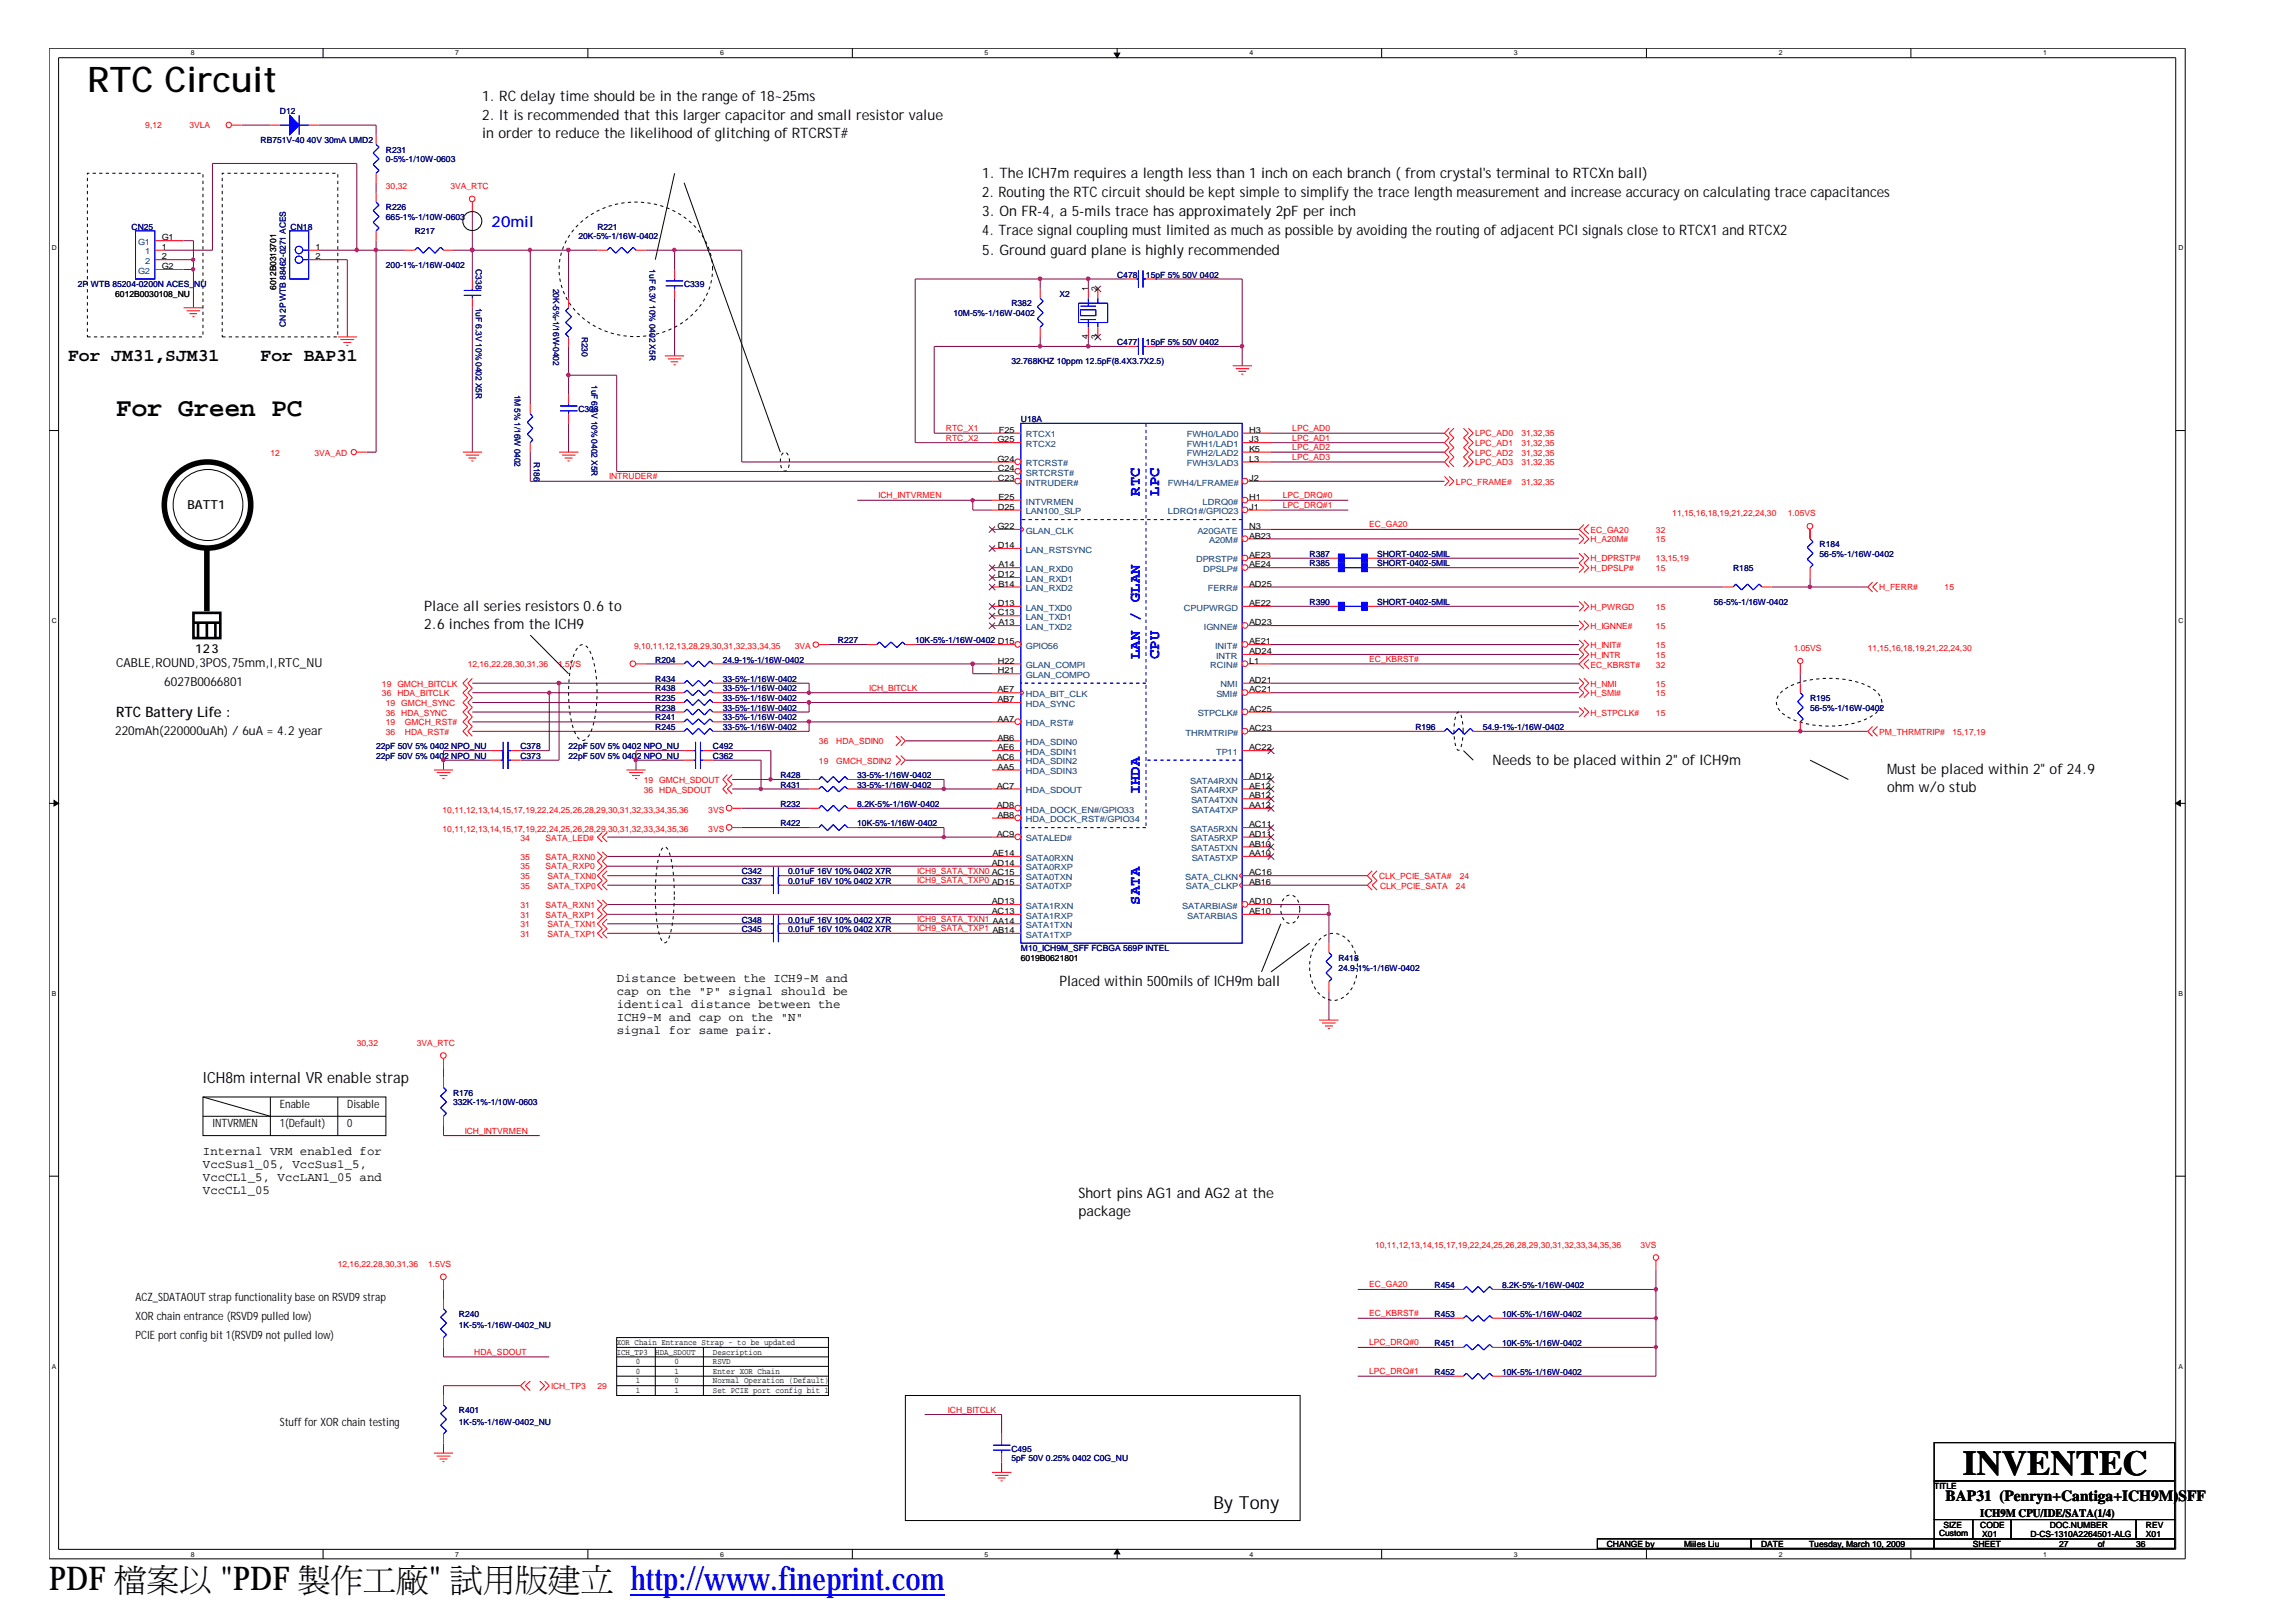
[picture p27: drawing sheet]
<svg xmlns="http://www.w3.org/2000/svg" width="297mm" height="210mm" viewBox="0 0 297 210" stroke-linecap="round" stroke-linejoin="round" font-family="sans-serif">
<defs><g id="words">
<text font-size="4.6" x="11.3" y="12">RTC Circuit</text>
<text font-size="4.5" x="253.9" y="190.7">INVENTEC</text>
<g font-size="4.2">
<text x="6.3" y="205.7">PDF 檔</text>
<text x="19" y="205.7">案</text>
<text x="23.2" y="205.7">以製&quot; 試立</text>
<text x="28.5" y="205.7">&quot;PDF</text>
<text x="42.8" y="205.7">作</text>
<text x="47" y="205.7">工用</text>
<text x="51.2" y="205.7">廠版</text>
<text x="70.9" y="205.7">建</text>
</g>
<text font-size="4.2" fill="#00f" x="81.5" y="205.7">http://www.fineprint.com</text>
<text font-size="3.3" x="15" y="53.8">For Green PC</text>
<g font-size="2.3">
<text x="8.8" y="46.7">For JM31,SJM31</text>
<text x="33.7" y="46.7">For BAP31</text>
<text x="156.9" y="195.2">By Tony</text>
</g>
<g font-size="2" fill="#00f">
<text x="63.6" y="29.3">20mil</text>
<text x="147.4" y="64.1" transform="rotate(-90 147.4 64.1)">RTC</text>
<text x="149.9" y="64.1" transform="rotate(-90 149.9 64.1)">LPC</text>
<text x="147.4" y="85.3" transform="rotate(-90 147.4 85.3)">LAN / GLAN</text>
<text x="149.9" y="85.3" transform="rotate(-90 149.9 85.3)">CPU</text>
<text x="147.4" y="102.7" transform="rotate(-90 147.4 102.7)">IHDA</text>
<text x="147.4" y="117" transform="rotate(-90 147.4 117)">SATA</text>
</g>
<g font-size="2">
<text x="26.2" y="140.1">ICH8m internal VR enable strap</text>
<text x="251.6" y="194.1">BAP31 (Penryn+Cantiga+ICH9M)SFF</text>
</g>
<g font-size="1.9">
<text x="62.4" y="15.5">2. It is recommended that this larger capacitor and small resistor value</text>
<text x="62.4" y="17.8">in order to reduce the likelihood of glitching of RTCRST#</text>
<text x="62.4" y="13">1. RC delay time should be in the range of 18~25ms</text>
<text x="127" y="23">1. The ICH7m requires a length less than 1 inch on each branch ( from crystal's terminal to RTCXn ball)</text>
<text x="127" y="28">3. On FR-4, a 5-mils trace has approximately 2pF per inch</text>
<text x="127" y="25.5">2. Routing the RTC circuit should be kept simple to simplify the trace length measurement and increase accuracy on calculating trace capacitances</text>
<text x="127" y="32.9">5. Ground guard plane is highly recommended</text>
<text x="127" y="30.5">4. Trace signal coupling must limited as much as possible by avoiding the routing of adjacent PCI signals close to RTCX1 and RTCX2</text>
<text x="54.9" y="79">Place all series resistors 0.6 to</text>
<text x="54.9" y="81.3">2.6 inches from the ICH9</text>
<text x="15" y="92.7">RTC Battery Life :</text>
<text x="193" y="98.9">Needs to be placed within 2&quot; of ICH9m</text>
<text x="244.1" y="100.1">Must be placed within 2&quot; of 24.9</text>
<text x="244.1" y="102.5">ohm w/o stub</text>
<text x="137" y="127.5">Placed within 500mils of ICH9m ball</text>
<text x="139.5" y="154.9">Short pins AG1 and AG2 at the</text>
<text x="139.5" y="157.2">package</text>
</g>
<g font-size="1.6">
<text x="24.3" y="65.8">BATT1</text>
<text x="15" y="86.2">CABLE,ROUND,3POS,75mm,I,RTC_NU</text>
<text x="21.3" y="88.7">6027B0066801</text>
<text x="25.2" y="84.5">123</text>
<text x="14.9" y="95.1">220mAh(220000uAh) / 6uA = 4.2 year</text>
<text x="79.8" y="127">Distance between the ICH9-M and</text>
<text x="79.8" y="128.7">cap on the &quot;P&quot; signal should be</text>
<text x="79.8" y="130.4">identical distance between the</text>
<text x="79.8" y="132.1">ICH9-M and cap on the &quot;N&quot;</text>
<text x="79.8" y="133.7">signal for same pair.</text>
<text x="26.2" y="149.4">Internal VRM enabled for</text>
<text x="26.2" y="151.1">VccSus1_05, VccSus1_5,</text>
<text x="26.2" y="152.8">VccCL1_5, VccLAN1_05 and</text>
<text x="26.2" y="154.4">VccCL1_05</text>
</g>
<g font-size="1.5">
<text x="36.2" y="143.3">Enable</text>
<text x="44.9" y="143.3">Disable</text>
<text x="27.5" y="145.8">INTVRMEN</text>
<text x="36.2" y="145.8">1(Default)</text>
<text x="44.9" y="145.8">0</text>
<text x="17.5" y="168.2">ACZ_SDATAOUT strap functionality base on RSVD9 strap</text>
<text x="17.5" y="170.7">XOR chain entrance (RSVD9 pulled low)</text>
<text x="17.5" y="173.2">PCIE port config bit 1(RSVD9 not pulled low)</text>
<text x="36.2" y="184.4">Stuff for XOR chain testing</text>
<text x="256.1" y="196.1">ICH9M CPU/IDE/SATA(1/4)</text>
</g>
<g font-size="1.1" fill="#f00">
<text x="18.8" y="16.6">9,12</text>
<text x="24.5" y="16.6">3VLA</text>
<text x="49.9" y="24.4">30,32</text>
<text x="58.3" y="24.4">3VA_RTC</text>
<text x="35" y="58.9">12</text>
<text x="40.7" y="58.9">3VA_AD</text>
<text x="122.3" y="55.8">RTC_X1</text>
<text x="122.3" y="57">RTC_X2</text>
<text x="167.1" y="55.8">LPC_AD0</text>
<text x="167.1" y="58.2">LPC_AD2</text>
<text x="167.1" y="57">LPC_AD1</text>
<text x="167.1" y="59.5">LPC_AD3</text>
<text x="190.8" y="56.4">LPC_AD0</text>
<text x="190.8" y="57.7">LPC_AD1</text>
<text x="190.8" y="58.9">LPC_AD2</text>
<text x="196.8" y="56.4">31,32,35</text>
<text x="196.8" y="57.7">31,32,35</text>
<text x="196.8" y="58.9">31,32,35</text>
<text x="78.8" y="62">INTRUDER#</text>
<text x="113.6" y="64.4">ICH_INTVRMEN</text>
<text x="165.9" y="64.4">LPC_DRQ#0</text>
<text x="165.9" y="65.7">LPC_DRQ#1</text>
<text x="188.3" y="62.7">LPC_FRAME#</text>
<text x="190.8" y="60.2">LPC_AD3</text>
<text x="196.8" y="60.2">31,32,35</text>
<text x="196.8" y="62.7">31,32,35</text>
<text x="177.1" y="68.2">EC_GA20</text>
<text x="205.7" y="68.9">EC_GA20</text>
<text x="205.7" y="70.1">H_A20M#</text>
<text x="214.2" y="68.9">32</text>
<text x="214.2" y="70.1">15</text>
<text x="216.3" y="66.8">11,15,16,18,19,21,22,24,30</text>
<text x="231.2" y="66.8">1.05VS</text>
<text x="205.7" y="72.6">H_DPRSTP#</text>
<text x="205.7" y="73.9">H_DPSLP#</text>
<text x="214.2" y="72.6">13,15,19</text>
<text x="214.2" y="73.9">15</text>
<text x="243" y="76.3">H_FERR#</text>
<text x="251.5" y="76.3">15</text>
<text x="82" y="84">9,10,11,12,13,28,29,30,31,32,33,34,35</text>
<text x="102.8" y="84">3VA</text>
<text x="205.7" y="78.8">H_PWRGD</text>
<text x="205.7" y="81.3">H_IGNNE#</text>
<text x="205.7" y="83.8">H_INIT#</text>
<text x="214.2" y="78.8">15</text>
<text x="214.2" y="81.3">15</text>
<text x="214.2" y="83.8">15</text>
<text x="49.4" y="88.8">19 GMCH_BITCLK</text>
<text x="60.5" y="86.2">12,16,22,28,30,31,36</text>
<text x="72.2" y="86.2">1.5VS</text>
<text x="112.4" y="89.3">ICH_BITCLK</text>
<text x="177.1" y="85.6">EC_KBRST#</text>
<text x="205.7" y="85.1">H_INTR</text>
<text x="205.7" y="86.3">EC_KBRST#</text>
<text x="205.7" y="88.8">H_NMI</text>
<text x="214.2" y="85.1">15</text>
<text x="214.2" y="86.3">32</text>
<text x="214.2" y="88.8">15</text>
<text x="232" y="84.2">1.05VS</text>
<text x="241.6" y="84.2">11,15,16,18,19,21,22,24,30</text>
<text x="49.4" y="90.1">36 HDA_BITCLK</text>
<text x="49.9" y="95">36</text>
<text x="49.9" y="92.6">36 HDA_SYNC</text>
<text x="49.9" y="93.8">19</text>
<text x="49.9" y="91.3">19 GMCH_SYNC</text>
<text x="52.4" y="95">HDA_RST#</text>
<text x="52.4" y="93.8">GMCH_RST#</text>
<text x="205.7" y="90.1">H_SMI#</text>
<text x="205.7" y="92.6">H_STPCLK#</text>
<text x="214.2" y="90.1">15</text>
<text x="214.2" y="92.6">15</text>
<text x="243" y="95">PM_THRMTRIP#</text>
<text x="252.5" y="95">15,17,19</text>
<text x="83.3" y="101.2">19 GMCH_SDOUT</text>
<text x="105.9" y="96.3">36</text>
<text x="105.9" y="98.8">19</text>
<text x="108.2" y="96.3">HDA_SDIN0</text>
<text x="108.2" y="98.8">GMCH_SDIN2</text>
<text x="57.2" y="107.6">10,11,12,13,14,15,17,19,22,24,25,26,28,29,30,31,32,33,34,35,36</text>
<text x="57.2" y="105.1">10,11,12,13,14,15,17,19,22,24,25,26,28,29,30,31,32,33,34,35,36</text>
<text x="83.3" y="102.5">36 HDA_SDOUT</text>
<text x="91.6" y="107.6">3VS</text>
<text x="91.6" y="105.1">3VS</text>
<text x="67.3" y="108.7">34</text>
<text x="67.3" y="113.7">35</text>
<text x="67.3" y="112.5">35</text>
<text x="67.3" y="111.2">35</text>
<text x="70.6" y="108.7">SATA_LED#</text>
<text x="70.6" y="112.5">SATA_RXP0</text>
<text x="70.6" y="111.2">SATA_RXN0</text>
<text x="70.8" y="113.7">SATA_TXN0</text>
<text x="118.6" y="113">ICH9_SATA_TXN0 AC15</text>
<text x="178.4" y="113.7">CLK_PCIE_SATA#</text>
<text x="188.8" y="113.7">24</text>
<text x="67.3" y="114.9">35</text>
<text x="67.3" y="119.9">31</text>
<text x="67.3" y="118.7">31</text>
<text x="67.3" y="117.4">31</text>
<text x="70.6" y="118.7">SATA_RXP1</text>
<text x="70.6" y="117.4">SATA_RXN1</text>
<text x="70.8" y="114.9">SATA_TXP0</text>
<text x="70.8" y="119.9">SATA_TXN1</text>
<text x="118.6" y="114.2">ICH9_SATA_TXP0 AD15</text>
<text x="118.6" y="119.2">ICH9_SATA_TXN1 AA14</text>
<text x="178.5" y="114.9">CLK_PCIE_SATA</text>
<text x="188.3" y="114.9">24</text>
<text x="67.3" y="121.2">31</text>
<text x="70.8" y="121.2">SATA_TXP1</text>
<text x="118.6" y="120.5">ICH9_SATA_TXP1 AB14</text>
<text x="46.1" y="135.2">30,32</text>
<text x="53.9" y="135.2">3VA_RTC</text>
<text x="60.1" y="146.6">ICH_INTVRMEN</text>
<text x="177.8" y="161.3">10,11,12,13,14,15,17,19,22,24,25,26,28,29,30,31,32,33,34,35,36</text>
<text x="212.2" y="161.3">3VS</text>
<text x="43.7" y="163.8">12,16,22,28,30,31,36</text>
<text x="55.4" y="163.8">1.5VS</text>
<text x="177.1" y="166.5">EC_GA20</text>
<text x="177.1" y="170.2">EC_KBRST#</text>
<text x="61.3" y="175.2">HDA_SDOUT</text>
<text x="71.3" y="179.7">ICH_TP3</text>
<text x="77.3" y="179.7">29</text>
<text x="177.1" y="174">LPC_DRQ#0</text>
<text x="177.1" y="177.7">LPC_DRQ#1</text>
<text x="122.6" y="182.7">ICH_BITCLK</text>
</g>
<g font-size="1.1" fill="#000080">
<text x="36.2" y="14.7">D12</text>
<text x="33.7" y="18.5">RB751V-40 40V 30mA UMD2</text>
<text x="49.9" y="19.7">R231</text>
<text x="49.9" y="21">0-5%-1/10W-0603</text>
<text x="17" y="29.7">CN25</text>
<text x="37.6" y="29.7">CN18</text>
<text x="49.9" y="27.2">R226</text>
<text x="49.9" y="28.4">665-1%-1/10W-0603</text>
<text x="77.3" y="29.7">R221</text>
<text x="49.9" y="34.6">200-1%-1/16W-0402</text>
<text x="53.6" y="30.3">R217</text>
<text x="61.6" y="34.9" transform="rotate(90 61.6 34.9)">C338</text>
<text x="74.8" y="30.9">20K-5%-1/16W-0402</text>
<text x="84" y="34.9" transform="rotate(90 84 34.9)">1uF 6.3V 10% 0402 X5R</text>
<text x="144.5" y="35.9">C478</text>
<text x="148.2" y="35.9">15pF 5% 50V 0402</text>
<text x="10.1" y="37.1">2P</text>
<text x="11.7" y="37.1">WTB 85204-0200N ACES_NU</text>
<text x="61.6" y="39.8" transform="rotate(90 61.6 39.8)">1uF 6.3V 10% 0402 X5R</text>
<text x="71.5" y="37.4" transform="rotate(90 71.5 37.4)">20K-5%-1/16W-0402</text>
<text x="88.5" y="37.1">C339</text>
<text x="123.3" y="40.9">10M-5%-1/16W-0402</text>
<text x="130.8" y="39.6">R382</text>
<text x="137" y="38.4">X2</text>
<text x="37" y="42.3" transform="rotate(-90 37 42.3)">CN 2P WTB 88462-0271 ACES</text>
<text x="75.3" y="43.6" transform="rotate(90 75.3 43.6)">R230</text>
<text x="130.8" y="47.1">32.768KHZ 10ppm 12.5pF(8.4X3.7X2.5)</text>
<text x="144.5" y="44.6">C477</text>
<text x="148.2" y="44.6">15pF 5% 50V 0402</text>
<text x="66.5" y="51" transform="rotate(90 66.5 51)">1M 5% 1/16W 0402</text>
<text x="74.8" y="53.3">C308</text>
<text x="76.5" y="49.8" transform="rotate(90 76.5 49.8)">1uF 6.3V 10% 0402 X5R</text>
<text x="69" y="59.7" transform="rotate(90 69 59.7)">R186</text>
<text x="132" y="54.6">U18A</text>
<text x="169.4" y="72">R387</text>
<text x="178.1" y="72">SHORT-0402-5MIL</text>
<text x="235.3" y="70.8">R184</text>
<text x="235.3" y="72">56-5%-1/16W-0402</text>
<text x="169.4" y="73.3">R385</text>
<text x="178.1" y="73.3">SHORT-0402-5MIL</text>
<text x="224.2" y="73.9">R185</text>
<text x="108.4" y="83.2">R227</text>
<text x="118.4" y="83.2">10K-5%-1/16W-0402 D15</text>
<text x="169.4" y="78.2">R390</text>
<text x="178.1" y="78.2">SHORT-0402-5MIL</text>
<text x="221.7" y="78.2">56-5%-1/16W-0402</text>
<text x="84.8" y="89.4">R438</text>
<text x="84.8" y="88.2">R434</text>
<text x="84.8" y="85.7">R204</text>
<text x="93.5" y="89.4">33-5%-1/16W-0402</text>
<text x="93.5" y="88.2">33-5%-1/16W-0402</text>
<text x="93.5" y="85.7">24.9-1%-1/16W-0402</text>
<text x="84.8" y="91.9">R238</text>
<text x="84.8" y="94.4">R245</text>
<text x="84.8" y="93.1">R241</text>
<text x="84.8" y="90.6">R235</text>
<text x="93.5" y="91.9">33-5%-1/16W-0402</text>
<text x="93.5" y="94.4">33-5%-1/16W-0402</text>
<text x="93.5" y="93.1">33-5%-1/16W-0402</text>
<text x="93.5" y="90.6">33-5%-1/16W-0402</text>
<text x="183" y="94.4">R196</text>
<text x="191.8" y="94.4">54.9-1%-1/16W-0402</text>
<text x="234.1" y="90.6">R195</text>
<text x="234.1" y="91.9">56-5%-1/16W-0402</text>
<text x="48.6" y="96.9">22pF 50V 5% 0402 NPO_NU</text>
<text x="48.6" y="98.1">22pF 50V 5% 0402 NPO_NU</text>
<text x="67.3" y="96.9">C378</text>
<text x="67.3" y="98.1">C373</text>
<text x="73.5" y="98.1">22pF 50V 5% 0402 NPO_NU</text>
<text x="73.5" y="96.9">22pF 50V 5% 0402 NPO_NU</text>
<text x="92.2" y="98.1">C362</text>
<text x="92.2" y="96.9">C492</text>
<text x="100.9" y="101.9">R431</text>
<text x="100.9" y="100.6">R428</text>
<text x="110.9" y="101.9">33-5%-1/16W-0402</text>
<text x="110.9" y="100.6">33-5%-1/16W-0402</text>
<text x="100.9" y="104.4">R232</text>
<text x="100.9" y="106.9">R422</text>
<text x="110.9" y="104.4">8.2K-5%-1/16W-0402</text>
<text x="110.9" y="106.9">10K-5%-1/16W-0402</text>
<text x="95.9" y="113.1">C342</text>
<text x="101.9" y="113.1">0.01uF 16V 10% 0402 X7R</text>
<text x="95.9" y="119.3">C348</text>
<text x="95.9" y="114.3">C337</text>
<text x="101.9" y="119.3">0.01uF 16V 10% 0402 X7R</text>
<text x="101.9" y="114.3">0.01uF 16V 10% 0402 X7R</text>
<text x="95.9" y="120.5">C345</text>
<text x="101.9" y="120.5">0.01uF 16V 10% 0402 X7R</text>
<text x="132" y="123">M10_ICH9M_SFF FCBGA 569P INTEL</text>
<text x="173.1" y="124.3">R418</text>
<text x="173.1" y="125.5">24.9-1%-1/16W-0402</text>
<text x="58.6" y="141.7">R176</text>
<text x="58.6" y="142.9">332K-1%-1/10W-0603</text>
<text x="185.5" y="166.6">R454</text>
<text x="194.3" y="166.6">8.2K-5%-1/16W-0402</text>
<text x="59.4" y="170.3">R240</text>
<text x="59.4" y="171.8">1K-5%-1/16W-0402_NU</text>
<text x="185.5" y="170.3">R453</text>
<text x="194.3" y="170.3">10K-5%-1/16W-0402</text>
<text x="185.5" y="174">R451</text>
<text x="185.5" y="177.8">R452</text>
<text x="194.3" y="174">10K-5%-1/16W-0402</text>
<text x="194.3" y="177.8">10K-5%-1/16W-0402</text>
<text x="59.4" y="182.8">R401</text>
<text x="59.4" y="184.2">1K-5%-1/16W-0402_NU</text>
<text x="130.8" y="187.8">C495</text>
<text x="130.8" y="189">5pF 50V 0.25% 0402 C0G_NU</text>
</g>
<g font-size="1.1" fill="#004080">
<text x="17.9" y="31.7">G1</text>
<text x="17.9" y="35.4">G2</text>
<text x="18.8" y="32.9">1</text>
<text x="18.8" y="34.1">2</text>
<text x="132.7" y="56.6">RTCX1</text>
<text x="132.7" y="57.8">RTCX2</text>
<text x="153.5" y="56.6">FWH0/LAD0</text>
<text x="153.5" y="57.8">FWH1/LAD1</text>
<text x="153.5" y="59">FWH2/LAD2</text>
<text x="132.7" y="65.2">INTVRMEN</text>
<text x="132.7" y="62.8">INTRUDER#</text>
<text x="132.7" y="60.3">RTCRST#</text>
<text x="132.7" y="61.5">SRTCRST#</text>
<text x="151" y="62.8">FWH4/LFRAME#</text>
<text x="153.5" y="60.3">FWH3/LAD3</text>
<text x="155.5" y="65.2">LDRQ0#</text>
<text x="132.7" y="69">GLAN_CLK</text>
<text x="132.7" y="71.5">LAN_RSTSYNC</text>
<text x="132.7" y="66.5">LAN100_SLP</text>
<text x="151" y="66.5">LDRQ1#/GPIO23</text>
<text x="154.9" y="69">A20GATE</text>
<text x="156.4" y="70.2">A20M#</text>
<text x="132.7" y="74">LAN_RXD0</text>
<text x="132.7" y="75.2">LAN_RXD1</text>
<text x="132.7" y="76.5">LAN_RXD2</text>
<text x="154.7" y="72.7">DPRSTP#</text>
<text x="155.6" y="74">DPSLP#</text>
<text x="156.2" y="76.5">FERR#</text>
<text x="132.7" y="79">LAN_TXD0</text>
<text x="132.7" y="80.2">LAN_TXD1</text>
<text x="132.7" y="81.5">LAN_TXD2</text>
<text x="132.7" y="83.9">GPIO56</text>
<text x="153.1" y="79">CPUPWRGD</text>
<text x="155.7" y="81.5">IGNNE#</text>
<text x="157.1" y="83.9">INIT#</text>
<text x="132.7" y="87.7">GLAN_COMPO</text>
<text x="132.7" y="86.4">GLAN_COMPI</text>
<text x="156.5" y="86.4">RCIN#</text>
<text x="157.3" y="85.2">INTR</text>
<text x="157.9" y="88.9">NMI</text>
<text x="132.7" y="90.1">HDA_BIT_CLK</text>
<text x="132.7" y="91.4">HDA_SYNC</text>
<text x="132.7" y="93.9">HDA_RST#</text>
<text x="153.3" y="95.1">THRMTRIP#</text>
<text x="154.9" y="92.6">STPCLK#</text>
<text x="157.3" y="90.1">SMI#</text>
<text x="132.7" y="96.4">HDA_SDIN0</text>
<text x="132.7" y="97.6">HDA_SDIN1</text>
<text x="132.7" y="98.9">HDA_SDIN2</text>
<text x="132.7" y="100.1">HDA_SDIN3</text>
<text x="153.9" y="101.4">SATA4RXN</text>
<text x="157.3" y="97.6">TP11</text>
<text x="132.7" y="102.6">HDA_SDOUT</text>
<text x="132.7" y="105.1">HDA_DOCK_EN#/GPIO33</text>
<text x="132.7" y="106.4">HDA_DOCK_RST#/GPIO34</text>
<text x="153.9" y="107.6">SATA5RXN</text>
<text x="154" y="102.6">SATA4RXP</text>
<text x="154.1" y="103.9">SATA4TXN</text>
<text x="154.1" y="105.1">SATA4TXP</text>
<text x="132.7" y="108.8">SATALED#</text>
<text x="132.7" y="111.3">SATA0RXN</text>
<text x="132.7" y="112.6">SATA0RXP</text>
<text x="132.7" y="113.8">SATA0TXN</text>
<text x="153.3" y="113.8">SATA_CLKN</text>
<text x="154" y="108.8">SATA5RXP</text>
<text x="154.1" y="110.1">SATA5TXN</text>
<text x="154.1" y="111.3">SATA5TXP</text>
<text x="132.7" y="115">SATA0TXP</text>
<text x="132.7" y="117.5">SATA1RXN</text>
<text x="132.7" y="118.8">SATA1RXP</text>
<text x="152.9" y="117.5">SATARBIAS#</text>
<text x="153.4" y="115">SATA_CLKP</text>
<text x="153.5" y="118.8">SATARBIAS</text>
<text x="132.7" y="120">SATA1TXN</text>
<text x="132.7" y="121.3">SATA1TXP</text>
</g>
<g font-size="1.1">
<text x="20.9" y="32.3">1</text>
<text x="20.9" y="33.5">2</text>
<text x="20.9" y="31.1">G1</text>
<text x="20.9" y="34.8">G2</text>
<text x="40.8" y="32.3">1</text>
<text x="40.8" y="33.5">2</text>
<text x="14.9" y="38.4">6012B0030108_NU</text>
<text x="35.7" y="37.5" transform="rotate(-90 35.7 37.5)">6012B0313701</text>
<text x="140.7" y="37.7" transform="rotate(-90 140.7 37.7)">1</text>
<text x="141.9" y="37.7" transform="rotate(-90 141.9 37.7)">2</text>
<text x="140.7" y="43.8" transform="rotate(-90 140.7 43.8)">4</text>
<text x="141.9" y="43.8" transform="rotate(-90 141.9 43.8)">3</text>
<text x="129" y="57.2">G25</text>
<text x="129" y="59.7">G24</text>
<text x="129.2" y="56">F25</text>
<text x="161.5" y="56">H3</text>
<text x="161.5" y="57.2">J3</text>
<text x="161.5" y="58.4">K5</text>
<text x="161.5" y="59.7">L3</text>
<text x="129" y="62.2">C23</text>
<text x="129" y="65.9">D25</text>
<text x="129" y="60.9">C24</text>
<text x="129.1" y="64.7">E25</text>
<text x="161.5" y="64.7">H1</text>
<text x="161.5" y="65.9">J1</text>
<text x="161.5" y="62.2">J2</text>
<text x="129" y="68.4">G22</text>
<text x="129" y="70.9">D14</text>
<text x="161.5" y="68.4">N3</text>
<text x="161.5" y="69.7">AB23</text>
<text x="129" y="74.6">D12</text>
<text x="129.1" y="73.4">A14</text>
<text x="129.1" y="75.9">B14</text>
<text x="161.5" y="72.2">AE23</text>
<text x="161.5" y="73.4">AE24</text>
<text x="161.5" y="75.9">AD25</text>
<text x="129" y="78.4">D13</text>
<text x="129" y="79.6">C13</text>
<text x="129.1" y="80.9">A13</text>
<text x="161.5" y="78.4">AE22</text>
<text x="161.5" y="80.9">AD23</text>
<text x="161.5" y="83.3">AE21</text>
<text x="129" y="89.5">AE7</text>
<text x="129" y="87.1">H21</text>
<text x="129" y="85.8">H22</text>
<text x="161.5" y="84.6">AD24</text>
<text x="161.5" y="85.8">L1</text>
<text x="161.5" y="89.5">AC21</text>
<text x="161.5" y="88.3">AD21</text>
<text x="129" y="90.8">AB7</text>
<text x="129" y="93.3">AA7</text>
<text x="129" y="95.8">AB6</text>
<text x="161.5" y="92">AC25</text>
<text x="161.5" y="94.5">AC23</text>
<text x="128.9" y="98.3">AC6</text>
<text x="128.9" y="102">AC7</text>
<text x="129" y="97">AE6</text>
<text x="129" y="99.5">AA5</text>
<text x="161.5" y="100.8">AD12</text>
<text x="161.5" y="102">AE12</text>
<text x="161.5" y="97">AC22</text>
<text x="128.9" y="104.5">AD8</text>
<text x="129" y="105.8">AB8</text>
<text x="161.5" y="103.3">AB12</text>
<text x="161.5" y="104.5">AA12</text>
<text x="161.5" y="107">AC11</text>
<text x="128.3" y="112">AD14</text>
<text x="128.4" y="110.7">AE14</text>
<text x="128.9" y="108.2">AC9</text>
<text x="161.5" y="113.2">AC16</text>
<text x="161.5" y="108.2">AD11</text>
<text x="161.5" y="109.5">AB10</text>
<text x="161.5" y="110.7">AA10</text>
<text x="128.3" y="116.9">AD13</text>
<text x="128.3" y="118.2">AC13</text>
<text x="161.5" y="114.4">AB16</text>
<text x="161.5" y="116.9">AD10</text>
<text x="161.5" y="118.2">AE10</text>
<text x="132" y="124.3">6019B0621801</text>
<text x="79.8" y="173.9">XOR Chain Entrance Strap - to be updated</text>
<text x="79.8" y="175.2">ICH_TP3</text>
<text x="82.3" y="176.4">0</text>
<text x="82.3" y="177.6">0</text>
<text x="82.3" y="178.9">1</text>
<text x="84.8" y="175.2">HDA_SDOUT</text>
<text x="87.2" y="176.4">0</text>
<text x="87.2" y="178.9">0</text>
<text x="87.2" y="177.6">1</text>
<text x="92.2" y="175.2">Description</text>
<text x="92.2" y="176.4">RSVD</text>
<text x="92.2" y="177.6">Enter XOR Chain</text>
<text x="92.2" y="178.9">Normal Operation (Default)</text>
<text x="82.3" y="180.1">1</text>
<text x="87.2" y="180.1">1</text>
<text x="92.2" y="180.1">Set PCIE port config bit 1</text>
<text x="250.1" y="192.6">TITLE</text>
<text x="251.4" y="197.6">SIZE</text>
<text x="256.1" y="197.6">CODE</text>
<text x="265.1" y="197.6">DOC.NUMBER</text>
<text x="277.5" y="197.6">REV</text>
<text x="207.8" y="200.1">CHANGE by</text>
<text x="217.8" y="200.1">Miiles Liu</text>
<text x="227.8" y="200.1">DATE</text>
<text x="234" y="200.1">Tuesday, March 10, 2009</text>
<text x="250.8" y="198.7">Custom</text>
<text x="255.1" y="200.1">SHEET</text>
<text x="256.4" y="198.8">X01</text>
<text x="262.6" y="198.8">D-CS-1310A2264501-ALG</text>
<text x="266.3" y="200.1">27</text>
<text x="271.3" y="200.1">of</text>
<text x="276.3" y="200.1">36</text>
<text x="277.5" y="198.8">X01</text>
</g>
<g font-size=".9">
<text x="24.7" y="7.2">8</text>
<text x="58.9" y="7.2">7</text>
<text x="93.1" y="7.2">6</text>
<text x="127.3" y="7.2">5</text>
<text x="161.6" y="7.2">4</text>
<text x="195.8" y="7.2">3</text>
<text x="230" y="7.2">2</text>
<text x="264.2" y="7.2">1</text>
<text x="6.7" y="32.4">D</text>
<text x="281.7" y="32.4">D</text>
<text x="6.7" y="80.6">C</text>
<text x="281.7" y="80.6">C</text>
<text x="6.7" y="128.8">B</text>
<text x="281.7" y="128.8">B</text>
<text x="6.7" y="177">A</text>
<text x="281.7" y="177">A</text>
<text x="24.7" y="201.3">8</text>
<text x="58.9" y="201.3">7</text>
<text x="93.1" y="201.3">6</text>
<text x="127.3" y="201.3">5</text>
<text x="161.6" y="201.3">4</text>
<text x="195.8" y="201.3">3</text>
<text x="230" y="201.3">2</text>
<text x="264.2" y="201.3">1</text>
</g>
</g></defs>
<g fill="none" stroke="#000" stroke-width=".13">
<path d="M6.3 6.2h276.3v195.4h-276.3zM7.6 7.5h273.8v192.9h-273.8zM41.8 6.2v1.3M76 6.2v1.3M110.2 6.2v1.3M144.5 6.2v1.3M178.7 6.2v1.3M212.9 6.2v1.3M247.1 6.2v1.3M87.2 22.4l-2.4 11.2M88.5 23.6l12.4 34.9M6.3 55.7h1.3"/>
<path d="M281.4 55.7h1.2M24 61.8a4.5 4.5 0 0 1 6.2 .4 4.5 4.5 0 0 1 0 6.2 4.5 4.5 0 0 1-6.2 .4 4.7 4.7 0 0 1 0-7zM68.6 82.1l4.9 5M189.3 97.1l1.2 1.2M234.1 98.3l5 2.5M6.3 103.9h1.3M165.7 119.5l-2.5 6.2M281.4 103.9h1.2M169.4 122l-5 3.7M6.3 152.1h1.3M26.2 141.9h23.7v5h-23.7zM26.2 144.4h23.7"/>
<path d="M26.2 141.9l8.8 2.5M35 141.9v5M43.7 141.9v5M281.4 152.1h1.2M79.8 173h27.3v7.5h-27.3zM79.8 174.3h27.3M79.8 176.7h27.3M79.8 175.5h27.3M79.8 178h27.3M79.8 179.2h27.3M84.8 174.3v6.2M91 174.3v6.2"/>
<path d="M117.1 180.5h51v16.2h-51zM206.6 199h19.9v1.3h-19.9zM226.5 199h23.6v1.3h-23.6zM250.1 186.6h31.2v4.9h-31.2zM250.1 196.5h5v2.5h-5zM250.1 199h31.2v1.3h-31.2zM250.1 191.5h31.2v5h-31.2zM255.1 196.5h5v2.5h-5zM260.1 196.5h16.2v2.5h-16.2zM276.3 196.5h5v2.5h-5zM41.8 200.4v1.2M76 200.4v1.2"/>
<path d="M110.2 200.4v1.2M144.5 200.4v1.2M178.7 200.4v1.2M212.9 200.4v1.2M247.1 200.4v1.2"/>
<circle cx="61.1" cy="28.6" r="1.23"/>
</g>
<g fill="#000" stroke="#000" stroke-width=".13">
<path d="M144.1 6.9h.7l-.3 .6z" fill-rule="evenodd"/>
<path d="M7 103.5l.6 .4-.6 .3z" fill-rule="evenodd"/>
<path d="M281.4 103.9l.6-.4v.7z" fill-rule="evenodd"/>
<path d="M144.5 200.4l.3 .6h-.7z" fill-rule="evenodd"/>
</g>
<g fill="none" stroke="#800040" stroke-width=".13">
<path d="M31.2 16.2h3.8M41.2 16.2h7.4v1.2M21.3 32.4h6.2v-11.3h18.6v11.3M21.3 33.6h3.7M23.7 31.1h1.3v8.7M23.7 34.9h1.3M41.2 32.4h11.2M41.2 33.6h3.7v10M48.6 31.1v27.4h-1.2M48.6 23.6v1.3M58.6 32.4h18.7M61.1 27.4v8.7"/>
<path d="M61.1 39.8v18.7M68.6 32.4v19.9M73.5 32.4v6.2M83.5 32.4h12.4v27.3h32.4M87.2 32.4v2.5M87.2 38.6v7.4M134.5 36.1v1.3M140.8 36.1v1.3M145.7 36.1h-27.3v21.1h9.9M149.5 36.1h11.2v11.2M68.6 58.5v3.7h59.7M73.5 44.8v6.2"/>
<path d="M73.5 54.8v3.7M73.5 48.5h6.3v12.5h48.5M134.5 43.6v1.2M140.8 43.6v1.2M145.7 44.8h-24.9v11.2h7.5M149.5 44.8h11.2M164.4 56h22.4M164.4 58.5h22.4M164.4 57.2h22.4M164.4 59.7h22.4M110.9 64.7h17.4M125.8 64.7v1.3h2.5"/>
<path d="M164.4 68.5h39.8M164.4 75.9h58.5M164.4 69.7h39.8M164.4 62.2h22.4M164.4 64.7h10M164.4 72.2h7.5M164.4 73.4h7.5M164.4 78.4h7.5M164.4 66h10M178.1 72.2h26.1M178.1 73.4h26.1M178.1 78.4h26.1"/>
<path d="M229.1 75.9h12.5M234.1 68.5v1.2M234.1 74.7v1.2M57.4 98.3h6.2M61.1 92.1h26.1M61.1 89.6h26.1M61.1 88.4h26.1M61.1 94.6h26.1M61.1 93.4h26.1M61.1 90.9h26.1M63.6 97.1h-6.2v2.5M71 89.6v7.5h-3.7"/>
<path d="M72.3 88.4v9.9h-5M82.3 98.3h6.2M83.5 85.9h3.7M88.5 97.1h-6.2v2.5M92.2 98.3h6.2v3.7M92.2 97.1h7.5v3.7M93.5 85.9h34.8M93.5 89.6h34.8M93.5 88.4h11.1v1.2M93.5 93.4h34.8M93.5 90.9h34.8M104.6 90.9v1.2h-11.1"/>
<path d="M104.6 93.4v1.2h-11.1M107.1 83.4h5M117.1 95.8h11.2M117.1 98.3h11.2M118.4 83.4h9.9M125.8 85.9v1.2h2.5M164.4 80.9h39.8M164.4 85.9h39.8M164.4 92.1h39.8M164.4 89.6h39.8M164.4 83.4h39.8M164.4 84.6h39.8"/>
<path d="M164.4 88.4h39.8M164.4 94.6h21.1M191.8 94.6h49.8M232.8 87.1v1.3M78.5 108.3h49.8M78.5 118.3h49.8M78.5 117h49.8M78.5 114.5h19.9M78.5 113.3h19.9M78.5 110.8h49.8M78.5 112h49.8M78.5 119.5h19.9"/>
<path d="M94.7 102h9.9M94.7 100.8h9.9M95.9 107h8.7M95.9 104.5h8.7M102.2 114.5h26.1M102.2 113.3h26.1M102.2 119.5h26.1M110.9 102h17.4M110.9 100.8h11.2v1.2M110.9 107h11.2v1.3M110.9 104.5h17.4M164.4 118.3h7.5"/>
<path d="M164.4 117h7.5v5M164.4 114.5h12.4M164.4 113.3h12.4M57.4 138.1v1.3M78.5 120.7h19.9M102.2 120.7h26.1M171.9 128.2v3.7M57.4 145.6v1.3h12.4M57.4 166.8v1.2M57.4 174.3v1.2h13.6M67.3 179.2h-9.9v1.3M175.6 170.5h12.4"/>
<path d="M175.6 166.8h12.4M175.6 174.3h12.4M175.6 178h12.4M194.3 170.5h19.9M194.3 166.8h19.9M194.3 174.3h19.9M214.2 164.3v13.7h-19.9M57.4 186.7v1.2M119.6 182.9h9.9v2.5M129.5 189.2v1.2"/>
</g>
<g fill="#f0f" stroke="#f0f" stroke-width=".13">
<path d="M160.5 44.6h.3l.1 .2-.1 .1-.2 .1-.1-.1z" fill-rule="evenodd"/>
<path d="M214 166.6h.3l.1 .1-.1 .2-.1 .1-.2-.1z" fill-rule="evenodd"/>
<path d="M214 170.3h.3l.1 .2-.1 .1-.1 .1-.2-.1z" fill-rule="evenodd"/>
<path d="M121.9 108.1h.3l.1 .2-.1 .1-.2 .1-.1-.1z" fill-rule="evenodd"/>
<path d="M134.3 35.9h.4v.1v.2l-.2 .1-.2-.1z" fill-rule="evenodd"/>
<path d="M140.6 35.9h.3l.1 .1-.1 .2-.2 .1-.1-.1z" fill-rule="evenodd"/>
<path d="M134.3 44.6h.4v.2v.1l-.2 .1-.2-.1z" fill-rule="evenodd"/>
<path d="M140.6 44.6h.3l.1 .2-.1 .1-.2 .1-.1-.1z" fill-rule="evenodd"/>
<path d="M125.6 64.5h.3l.1 .2-.1 .1-.1 .1-.2-.1z" fill-rule="evenodd"/>
<path d="M214 174.1h.3l.1 .1-.1 .2h-.1h-.2z" fill-rule="evenodd"/>
<path d="M171.7 118.1h.3l.1 .1-.1 .1-.2 .1-.1-.1z" fill-rule="evenodd"/>
<path d="M121.9 101.9h.3l.1 .1-.1 .2h-.2h-.1z" fill-rule="evenodd"/>
<path d="M60.9 32.2h.3l.1 .1-.1 .2-.2 .1-.1-.1z" fill-rule="evenodd"/>
<path d="M73.3 32.2h.4v.1v.2l-.2 .1-.2-.1z" fill-rule="evenodd"/>
<path d="M87.1 32.2h.2l.1 .1-.1 .2-.1 .1-.1-.1z" fill-rule="evenodd"/>
<path d="M125.6 85.7h.3l.1 .1-.1 .2-.1 .1-.2-.1z" fill-rule="evenodd"/>
<path d="M104.5 89.4h.3l.1 .2-.1 .1-.2 .1-.1-.1z" fill-rule="evenodd"/>
<path d="M68.4 32.2h.3v.1v.2l-.2 .1-.1-.1z" fill-rule="evenodd"/>
<path d="M73.3 48.3h.4v.2v.2h-.2h-.2z" fill-rule="evenodd"/>
<path d="M232.7 94.4h.3v.1v.2l-.2 .1-.1-.1z" fill-rule="evenodd"/>
<path d="M233.9 75.7h.3l.1 .2-.1 .2h-.1h-.2z" fill-rule="evenodd"/>
<path d="M70.9 89.4h.3v.2v.1l-.2 .1-.1-.1z" fill-rule="evenodd"/>
<path d="M104.5 93.2h.3l.1 .1-.1 .2h-.2h-.1z" fill-rule="evenodd"/>
<path d="M104.5 90.7h.3l.1 .1-.1 .2-.2 .1-.1-.1z" fill-rule="evenodd"/>
<path d="M72.1 88.2h.3l.1 .1-.1 .2-.1 .1-.2-.1z" fill-rule="evenodd"/>
<path d="M60.9 32.2h.3l.1 .1-.1 .2-.2 .1-.1-.1z" fill-rule="evenodd"/>
<path d="M46 32.2h.3l.1 .1-.1 .2-.2 .1-.1-.1z" fill-rule="evenodd"/>
<path d="M48.4 32.2h.4l.1 .1-.1 .2-.2 .1-.2-.1z" fill-rule="evenodd"/>
<path d="M57.2 98.1h.3l.1 .2-.1 .1-.2 .1-.1-.1z" fill-rule="evenodd"/>
<path d="M82.1 98.1h.3l.1 .2-.1 .1-.2 .1-.1-.1z" fill-rule="evenodd"/>
<path d="M99.5 100.6h.3l.1 .2-.1 .1-.1 .1-.2-.1z" fill-rule="evenodd"/>
<path d="M98.2 101.9h.4v.1v.2h-.2h-.2z" fill-rule="evenodd"/>
<path d="M24.8 33.4h.3l.1 .2-.1 .1-.1 .1-.2-.1z" fill-rule="evenodd"/>
<path d="M24.8 34.7h.3l.1 .1-.1 .2-.1 .1-.2-.1z" fill-rule="evenodd"/>
</g>
<g fill="none" stroke="#f00" stroke-width=".13">
<path d="M30 16.2h1.2M35 16.2h1.2M39.9 16.2h1.3M48.6 17.4v1.3M20 32.4h1.3M20 33.6h1.3M20 31.1h3.7M20 34.9h3.7M23.7 39.8h2.5M39.9 32.4h1.3M39.9 33.6h1.3M48.6 22.4v1.2"/>
<path d="M48.6 24.9v1.2M48.6 29.9v1.2M52.4 32.4h1.2M57.4 32.4h1.2M61.1 26.1v1.3M61.1 36.1v1.3M61.1 38.6v1.2M73.5 38.6v1.2M77.3 32.4h1.2M82.3 32.4h1.2M87.2 34.9v1.2M87.2 37.4v1.2"/>
<path d="M134.5 37.4v1.2M140.8 37.4v1.2M142 37.4v1.2M145.7 36.1h1.3M148.2 36.1h1.3M24.1 40.2h1.8M24.5 40.6h1M24.9 41h.2M43.7 43.6h2.4M44 43.9h1.8M44.4 44.3h1M44.8 44.7h.2"/>
<path d="M46.1 58.5h1.3M59.9 58.5h2.5M60.2 58.9h1.8M60.6 59.2h1M61 59.6h.2M72.3 58.5h2.5M72.7 58.9h1.7M73 59.2h1M73.4 59.6h.3M73.5 43.6v1.2M86 46h2.5M86.4 46.4h1.7"/>
<path d="M86.7 46.8h1M87.1 47.2h.3M128.3 56h3.7M128.3 57.2h3.7M134.5 42.3v1.3M140.8 42.3v1.3M142 42.3v1.3M145.7 44.8h1.3M148.2 44.8h1.3M159.4 47.3h2.5M159.8 47.7h1.7M160.1 48h1.1"/>
<path d="M160.5 48.4h.3M187.4 55.4l-.6 .6 .6 .6-.6 .6 .6 .7-.6 .6 .6 .6-.6 .6 .6 .7M188 55.4l-.6 .6 .6 .6-.6 .6 .6 .7-.6 .6 .6 .6-.6 .6 .6 .7M189.3 55.4l.6 .6-.6 .6 .6 .6-.6 .7 .6 .6-.6 .6 .6 .6-.6 .7M189.9 55.4l.6 .6-.6 .6 .6 .6-.6 .7 .6 .6-.6 .6 .6 .6-.6 .7M128.3 64.7h3.7M171.9 73.4h1.2M171.9 78.4h1.2M171.9 72.2h1.2M176.8 73.4h1.3M176.8 78.4h1.3M176.8 72.2h1.3"/>
<path d="M186.8 61.6l.6 .6-.6 .6M187.4 61.6l.6 .6-.6 .6M204.2 69.1l.7 .6-.7 .6M204.2 71.6l.7 .6-.7 .6 .7 .6-.7 .7M204.2 77.8l.7 .6-.7 .7M204.9 67.8l-.7 .7 1.3 1.2-.6 .6M204.9 71.6l.6 .6-.6 .6 .6 .6-.6 .7M204.9 77.8l.6 .6-.6 .7M205.5 67.8l-.6 .7 .6 .6M222.9 75.9h1.3M227.9 75.9h1.2M234.1 68.5v1.2"/>
<path d="M234.1 73.4v1.3M242.2 75.3l-.6 .6 .6 .7M242.8 75.3l-.6 .6 .6 .7M56.1 99.6h2.5M56.5 99.9h1.8M60.5 87.7l-.6 .7 .6 .6-.6 .6 .6 .6-.6 .7 .6 .6-.6 .6 .6 .6-.6 .7 .6 .6-.6 .6 .6 .6M61.1 87.7l-.6 .7 .6 .6-.6 .6 .6 .6-.6 .7 .6 .6-.6 .6 .6 .6-.6 .7 .6 .6-.6 .6 .6 .6M63.6 98.3h1.2M63.6 97.1h1.2M66.1 98.3h1.2M66.1 97.1h1.2M81 99.6h2.5"/>
<path d="M81.4 99.9h1.7M82.3 85.9h1.2M87.2 94.6h1.3M87.2 92.1h1.3M87.2 89.6h1.3M87.2 88.4h1.3M87.2 93.4h1.3M88.5 98.3h1.2M88.5 97.1h1.2M91 98.3h1.2M91 97.1h1.2M92.2 94.6h1.3"/>
<path d="M92.2 92.1h1.3M92.2 89.6h1.3M92.2 88.4h1.3M92.2 93.4h1.3M105.9 83.4h1.2M112.1 83.4h1.3M115.9 95.2l.6 .6-.6 .6M115.9 97.7l.6 .6-.6 .6M116.5 95.2l.6 .6-.6 .6M116.5 97.7l.6 .6-.6 .6M117.1 83.4h1.3M185.5 94.6h1.3"/>
<path d="M190.5 94.6h1.3M204.2 80.3l.7 .6-.7 .6M204.2 82.8l.7 .6-.7 .6 .7 .6-.7 .7M204.2 87.7l.7 .7-.7 .6 .7 .6-.7 .6M204.2 91.5l.7 .6-.7 .6M204.9 80.3l.6 .6-.6 .6M204.9 82.8l.6 .6-.6 .6 .6 .6-1.3 1.3 .7 .6M204.9 87.7l.6 .7-.6 .6 .6 .6-.6 .6M204.9 91.5l.6 .6-.6 .6M205.5 85.3l-.6 .6 .6 .6M232.8 85.9v1.2M232.8 88.4v1.2"/>
<path d="M232.8 93.4v1.2M242.2 94l-.6 .6 .6 .6M242.8 94l-.6 .6 .6 .6M56.9 100.3h1M57.2 100.7h.3M77.3 110.2l.6 .6-.6 .6 .6 .6-.6 .6M77.3 116.4l.6 .6-.6 .6 .6 .7-.6 .5M77.9 107.7l-.6 .6 .6 .6M77.9 116.4l.6 .6-.6 .6 .6 .7-1.2 1.2 .6 .6-.6 .6 .6 .6M77.9 110.2l.6 .6-.6 .6 .6 .6-1.2 1.3 .6 .6-.6 .6 .6 .6M78.5 107.7l-.6 .6 .6 .6M78.5 112.6l-.6 .7 .6 .6-.6 .6 .6 .6"/>
<path d="M78.5 118.8l-.6 .7 .6 .6-.6 .6 .6 .6M81.7 100.3h1.1M82.1 100.7h.3M94.1 100.2l-.6 .6 .6 .6-.6 .6 .6 .7M94.7 107h1.2M94.7 100.2l-.6 .6 .6 .6-.6 .6 .6 .7M94.7 104.5h1.2M98.4 119.5h1.3M98.4 113.3h1.3M98.4 114.5h1.3M100.9 119.5h1.3M100.9 113.3h1.3"/>
<path d="M100.9 114.5h1.3M104.6 107h1.3M104.6 104.5h1.3M104.6 102h1.3M104.6 100.8h1.3M109.6 107h1.3M109.6 104.5h1.3M109.6 102h1.3M109.6 100.8h1.3M177.5 112.6l-.7 .7 .7 .6-.7 .6 .7 .6M178.1 112.6l-.6 .7 .6 .6-.6 .6 .6 .6M57.4 136.9v1.2"/>
<path d="M57.4 139.4v1.2M98.4 120.7h1.3M100.9 120.7h1.3M170.6 131.9h2.5M171 132.3h1.7M171.4 132.7h1M171.7 133h.3M171.9 122v1.2M171.9 126.9v1.3M57.4 144.4v1.2M57.4 165.5v1.3M57.4 168v1.3"/>
<path d="M57.4 173v1.3M67.9 178.6l-.6 .6 .6 .6M68.6 178.6l-.7 .6 .7 .6M69.8 178.6l.6 .6-.6 .6M70.4 178.6l.6 .6-.6 .6M188 174.3h1.3M188 178h1.3M188 170.5h1.3M188 166.8h1.3M193 174.3h1.3M193 178h1.3M193 170.5h1.3"/>
<path d="M193 166.8h1.3M214.2 163v1.3M56.1 187.9h2.5M56.5 188.3h1.8M56.9 188.7h1M57.2 189h.3M57.4 180.5v1.2M57.4 185.4v1.3M128.3 190.4h2.5M128.7 190.8h1.7M129 191.1h1M129.4 191.5h.3"/>
<path d="M129.5 185.4v1.3M129.5 187.9v1.3"/>
<circle cx="29.6" cy="16.2" r=".35"/>
<circle cx="61.1" cy="25.7" r=".37"/>
<circle cx="45.8" cy="58.5" r=".34"/>
<circle cx="234.1" cy="68.1" r=".37"/>
<circle cx="81.8" cy="85.8" r=".37"/>
<circle cx="105.5" cy="83.4" r=".36"/>
<circle cx="232.8" cy="85.5" r=".34"/>
<circle cx="94.3" cy="104.5" r=".37"/>
<circle cx="94.3" cy="107" r=".37"/>
<circle cx="57.3" cy="136.5" r=".37"/>
<circle cx="57.3" cy="165.1" r=".37"/>
<circle cx="214.1" cy="162.6" r=".35"/>
</g>
<path d="M11.3 22.4h14.9v21.2h-14.9zM28.7 22.4h15v21.2h-15zM74.8 29.1a10.8 10.8 0 0 1 15.6 .8 7.9 7.9 0 0 1-1.6 11.4 10.8 10.8 0 0 1-14.7-1.5 7.9 7.9 0 0 1 .7-10.7zM101.3 58.6l.2-.1a1.15 1.15 0 0 1 .6 1.2 1.15 1.15 0 0 1-.6 1.2 1.09 1.09 0 0 1-.6-1.2l.1-.5zM74.7 83.8a.73 .73 0 0 1 1.3 0 9.3 9.3 0 0 1 1.2 4.6 14.9 14.9 0 0 1-.9 6.5l-.6 .8-.3 .1a1.77 1.77 0 0 1-1.2-1.5 17.8 17.8 0 0 1 0-9.5zM188.5 92.2l.1-.1a1.48 1.48 0 0 1 .5 1.2l.1 1.9a3.9 3.9 0 0 1-.4 1.8h-.2a1.43 1.43 0 0 1-.5-1.2v-1.9a3.5 3.5 0 0 1 .4-1.7zM230.2 89.7a7.8 7.8 0 0 1 5.1-1.9 12.3 12.3 0 0 1 6.5 1 2.51 2.51 0 0 1 1.6 2 2.52 2.52 0 0 1-1.6 2 12.8 12.8 0 0 1-10.5 0 2.51 2.51 0 0 1-1.6-2l.2-.5zM85.7 109.7l.3-.2 .2 .2a10 10 0 0 1 1 4.8 20.1 20.1 0 0 1-.7 6.9l-.3 .4-.2 .1-.3-.1a5.5 5.5 0 0 1-.7-2.6 26.2 26.2 0 0 1 .3-8.6zM166.1 116.1a1.01 1.01 0 0 1 1.8 .4 2.3 2.3 0 0 1-.6 2.8 1.03 1.03 0 0 1-1.4-.6 2.59 2.59 0 0 1 .2-2.6zM170.7 121.4a2.49 2.49 0 0 1 3.9 .6 5.5 5.5 0 0 1-.4 6.6 2.46 2.46 0 0 1-3.9-.5 5.6 5.6 0 0 1 .4-6.7z" fill="none" stroke="#000" stroke-width=".13" stroke-dasharray=".4" stroke-linecap="butt"/>
<g fill="none" stroke="#000" stroke-width=".72" stroke-linecap="butt">
<path d="M26.8 71v8.1"/>
<circle cx="26.8" cy="65.3" r="5.6"/>
</g>
<path d="M25 79.3h3.5v3.2h-3.5zM25 80.5h3.5M25.6 80.7v1.8M26.8 80.7v1.8M27.9 80.7v1.8" fill="none" stroke="#000" stroke-width=".34"/>
<g fill="none" stroke="#00f" stroke-width=".13">
<path d="M36.2 16.2h1.3M38.7 16.2h1.2M38.7 14.9v2.5M48.6 18.7l.4 .3-.7 .8 .7 .7-.7 .8 .7 .7-.4 .4M17.5 29.9h2.5v6.2h-2.5zM37.5 29.9h2.4v6.2h-2.4zM39.2 33.6h.7M39.2 32.4h.7M48.6 26.1l.4 .4-.7 .7 .7 .8-.7 .8 .7 .7-.4 .4M53.6 32.4l.4-.4 .7 .7 .8-.7 .8 .7 .7-.7 .4 .4M60 38.2h2.2M60 37.6h2.2"/>
<path d="M61.1 37.4v.2M61.1 38.2v.4M73.5 39.8l-.3 .4 .7 .8-.7 .7 .7 .7-.7 .8 .3 .4M78.5 32.4l.4-.4 .7 .7 .8-.7 .8 .7 .7-.7 .4 .4M86.1 37h2.2M86.1 36.3h2.2M87.2 36.1v.2M87.2 37v.4M134.5 38.6l.4 .4-.7 .7 .7 .7-.7 .8 .7 .7-.4 .4M139.5 39.2h3.8v2.5h-3.8zM139.7 39.6h2M140.8 38.6v1"/>
<path d="M142 38.6v.6M147 36.1h.2M147.2 35v2.2M147.8 35v2.2M147.8 36.1h.4M132 54.8h28.7v67.2h-28.7zM139.7 40.1h2v.7h-2zM139.7 41.3h2M140.8 41.3v1M142 41.7v.6M147 44.8h.2M147.2 43.7v2.2"/>
<path d="M147.8 44.8h.4M147.8 43.7v2.2M173.9 72.1v.1h2.2M173.9 73.3v.1h2.2M173.9 78.3v.1h2.2M224.2 75.9l.3-.4 .8 .8 .7-.8 .7 .8 .8-.8 .4 .4M234.1 69.7l.4 .4-.8 .7 .8 .8-.8 .7 .8 .7-.4 .4M64.8 98.3h.3M64.8 97.1h.3M65.1 95.9v3.6M65.7 98.3h.4M65.7 97.1h.4"/>
<path d="M65.7 95.9v3.6M88.5 92.1l.4-.4 .7 .8 .7-.8 .8 .8 .7-.8 .4 .4M88.5 89.6l.4-.3 .7 .7 .7-.7 .8 .7 .7-.7 .4 .3M88.5 94.6l.4-.4 .7 .8 .7-.8 .8 .8 .7-.8 .4 .4M88.5 88.4l.4-.4 .7 .7 .7-.7 .8 .7 .7-.7 .4 .4M88.5 93.4l.4-.4 .7 .7 .7-.7 .8 .7 .7-.7 .4 .4M89.7 98.3h.3M89.7 97.1h.3M90 95.9v3.6M90.6 98.3h.4M90.6 95.9v3.6M90.6 97.1h.4"/>
<path d="M113.4 83.4l.3-.4 .8 .7 .7-.7 .8 .7 .7-.7 .4 .4M186.8 94.6l.4-.4 .7 .8 .8-.8 .7 .8 .8-.8 .3 .4M232.8 89.6l.4 .4-.7 .7 .7 .8-.7 .7 .7 .8-.4 .4M99.7 119.5h.3M99.7 113.3h.3M99.7 114.5h.3M100 112.2v3.4M100 118.4v3.4M100.7 119.5h.2M100.7 112.2v3.4M100.7 118.4v3.4M100.7 113.3h.2"/>
<path d="M100.7 114.5h.2M105.9 104.5l.4-.3 .7 .7 .8-.7 .7 .7 .8-.7 .3 .3M105.9 102l.4-.3 .7 .7 .8-.7 .7 .7 .8-.7 .3 .3M105.9 107l.4-.3 .7 .7 .8-.7 .7 .7 .8-.7 .3 .3M105.9 100.8l.4-.4 .7 .8 .8-.8 .7 .8 .8-.8 .3 .4M99.7 120.7h.3M100.7 120.7h.2M171.9 123.2l.4 .4-.8 .7 .8 .8-.8 .7 .8 .8-.4 .3M57.4 140.6l.3 .4-.7 .7 .7 .8-.7 .8 .7 .7-.3 .4M57.4 169.3l.3 .3-.7 .8 .7 .7-.7 .8 .7 .7-.3 .4M189.3 174.3l.4-.4 .7 .7 .8-.7 .7 .7 .8-.7 .3 .4M189.3 178l.4-.4 .7 .8 .8-.8 .7 .8 .8-.8 .3 .4"/>
<path d="M189.3 170.5l.4-.3 .7 .7 .8-.7 .7 .7 .8-.7 .3 .3M189.3 166.8l.4-.4 .7 .7 .8-.7 .7 .7 .8-.7 .3 .4M57.4 181.7l.3 .4-.7 .7 .7 .8-.7 .7 .7 .8-.3 .3M128.4 187.6h2.3M128.4 186.9h2.3M129.5 186.7v.2M129.5 187.6v.3"/>
<circle cx="38.7" cy="32.3" r=".49"/>
<circle cx="38.7" cy="33.6" r=".48"/>
</g>
<g fill="#00f" stroke="#00f" stroke-width=".13">
<path d="M173.1 72.9h.8v1h-.8z" fill-rule="evenodd"/>
<path d="M176.1 72.9h.7v1h-.7z" fill-rule="evenodd"/>
<path d="M173.1 72.9h.8v1h-.8z" fill-rule="evenodd"/>
<path d="M176.1 72.9h.7v1h-.7z" fill-rule="evenodd"/>
<path d="M37.5 14.9l1.2 1.3-1.2 1.2z" fill-rule="evenodd"/>
<path d="M37.5 14.9l1.2 1.3-1.2 1.2z" fill-rule="evenodd"/>
<path d="M173.1 77.9h.8v1h-.8z" fill-rule="evenodd"/>
<path d="M176.1 77.9h.7v1h-.7z" fill-rule="evenodd"/>
<path d="M173.1 77.9h.8v1h-.8z" fill-rule="evenodd"/>
<path d="M176.1 77.9h.7v1h-.7z" fill-rule="evenodd"/>
<path d="M173.1 71.7h.8v1h-.8z" fill-rule="evenodd"/>
<path d="M176.1 71.7h.7v1h-.7z" fill-rule="evenodd"/>
<path d="M173.1 71.7h.8v1h-.8z" fill-rule="evenodd"/>
<path d="M176.1 71.7h.7v1h-.7z" fill-rule="evenodd"/>
</g>
<path d="M141.6 37l.8 .8M142.4 37l-.8 .8M141.6 43.2l.8 .8M142.4 43.2l-.8 .8" fill="none" stroke="#804000" stroke-width=".13"/>
<path d="M148.2 54.8v52.2M147 67.2h-15M160.7 67.2h-13.7M148.2 88.4h-16.2M160.7 98.3h-12.5M148.2 107h-16.2" fill="none" stroke="#fff" stroke-width=".13" stroke-dasharray=".4" stroke-linecap="butt"/>
<path d="M148.2 54.8v52.2M147 67.2h-15M160.7 67.2h-13.7M148.2 88.4h-16.2M160.7 98.3h-12.5M148.2 107h-16.2" fill="none" stroke="#00f" stroke-width=".13" stroke-dasharray=".4" stroke-linecap="butt"/>
<circle cx="131.6" cy="62.2" r=".37" fill="#fff" stroke="#f00" stroke-width=".13"/>
<g fill="none" stroke="#f00" stroke-width=".13">
<path d="M128.3 62.2h3M128.3 68.5h3.7M128.3 70.9h3.7M128.3 73.4h3.7M128.3 74.7h3.7M128.3 75.9h3.7M128.3 78.4h3.7M128.3 79.6h3.7M132 68.1l.4 .4-.4 .3M128.3 80.9h3.7M128.3 89.6h3.7M128.3 90.9h3.7"/>
<path d="M132 89.2l.4 .4-.4 .4"/>
</g>
<g fill="none" stroke="#804000" stroke-width=".13">
<path d="M127.9 68.1l.8 .8M127.9 70.5l.8 .8M127.9 73l.8 .8M127.9 74.3l.8 .8M127.9 75.5l.8 .8M127.9 78l.8 .8M127.9 79.3l.8 .8M128.7 68.1l-.8 .8M128.7 70.5l-.8 .8M128.7 73l-.8 .8M128.7 74.3l-.8 .8M128.7 75.5l-.8 .8"/>
<path d="M128.7 78l-.8 .8M128.7 79.3l-.8 .8M127.9 80.5l.8 .8M128.7 80.5l-.8 .8"/>
</g>
<circle cx="131.6" cy="93.3" r=".37" fill="#fff" stroke="#f00" stroke-width=".13"/>
<path d="M128.3 93.4h3M128.3 95.8h3.7M128.3 97.1h3.7M128.3 98.3h3.7M128.3 102h3.7" fill="none" stroke="#f00" stroke-width=".13"/>
<circle cx="131.6" cy="108.2" r=".37" fill="#fff" stroke="#f00" stroke-width=".13"/>
<g fill="none" stroke="#f00" stroke-width=".13">
<path d="M128.3 108.3h3M128.3 110.8h3.7M128.3 112h3.7M128.3 113.3h3.7M128.3 114.5h3.7M128.3 117h3.7M128.3 118.3h3.7M128.3 119.5h3.7M160.7 113.3h3.7M160.7 114.5h3.7M160.7 112.9l-.4 .4 .4 .3M160.7 114.1l-.4 .4 .4 .4"/>
<path d="M128.3 120.7h3.7"/>
</g>
<circle cx="161" cy="117" r=".37" fill="#fff" stroke="#f00" stroke-width=".13"/>
<path d="M160.7 56h3.7M160.7 57.2h3.7M160.7 58.5h3.7M160.7 59.7h3.7M160.7 118.3h3.7M161.4 117h3" fill="none" stroke="#f00" stroke-width=".13"/>
<circle cx="161" cy="64.7" r=".37" fill="#fff" stroke="#f00" stroke-width=".13"/>
<path d="M161.4 64.7h3" fill="none" stroke="#f00" stroke-width=".13"/>
<circle cx="161" cy="65.9" r=".37" fill="#fff" stroke="#f00" stroke-width=".13"/>
<path d="M161.4 66h3" fill="none" stroke="#f00" stroke-width=".13"/>
<circle cx="161" cy="62.2" r=".37" fill="#fff" stroke="#f00" stroke-width=".13"/>
<path d="M160.7 68.5h3.7M161.4 62.2h3" fill="none" stroke="#f00" stroke-width=".13"/>
<circle cx="161" cy="69.7" r=".37" fill="#fff" stroke="#f00" stroke-width=".13"/>
<path d="M161.4 69.7h3" fill="none" stroke="#f00" stroke-width=".13"/>
<circle cx="161" cy="72.2" r=".37" fill="#fff" stroke="#f00" stroke-width=".13"/>
<path d="M161.4 72.2h3" fill="none" stroke="#f00" stroke-width=".13"/>
<circle cx="161" cy="73.4" r=".37" fill="#fff" stroke="#f00" stroke-width=".13"/>
<path d="M160.7 75.9h3.7M160.7 78.4h3.7M161.4 73.4h3" fill="none" stroke="#f00" stroke-width=".13"/>
<circle cx="161" cy="80.9" r=".37" fill="#fff" stroke="#f00" stroke-width=".13"/>
<path d="M161.4 80.9h3" fill="none" stroke="#f00" stroke-width=".13"/>
<circle cx="161" cy="83.3" r=".37" fill="#fff" stroke="#f00" stroke-width=".13"/>
<path d="M160.7 84.6h3.7M161.4 83.4h3" fill="none" stroke="#f00" stroke-width=".13"/>
<circle cx="161" cy="85.8" r=".37" fill="#fff" stroke="#f00" stroke-width=".13"/>
<path d="M161.4 85.9h3" fill="none" stroke="#f00" stroke-width=".13"/>
<circle cx="161" cy="89.6" r=".37" fill="#fff" stroke="#f00" stroke-width=".13"/>
<path d="M160.7 88.4h3.7M161.4 89.6h3" fill="none" stroke="#f00" stroke-width=".13"/>
<circle cx="161" cy="92.1" r=".37" fill="#fff" stroke="#f00" stroke-width=".13"/>
<path d="M161.4 92.1h3" fill="none" stroke="#f00" stroke-width=".13"/>
<circle cx="161" cy="94.6" r=".37" fill="#fff" stroke="#f00" stroke-width=".13"/>
<path d="M161.4 94.6h3" fill="none" stroke="#f00" stroke-width=".13"/>
<circle cx="131.6" cy="59.7" r=".37" fill="#fff" stroke="#f00" stroke-width=".13"/>
<path d="M128.3 59.7h3" fill="none" stroke="#f00" stroke-width=".13"/>
<circle cx="131.6" cy="83.3" r=".37" fill="#fff" stroke="#f00" stroke-width=".13"/>
<path d="M128.3 83.4h3M128.3 87.1h3.7M128.3 85.9h3.7M128.3 99.6h3.7M160.7 97.1h3.7M160.7 103.3h3.7M160.7 100.8h3.7M160.7 104.5h3.7M160.7 102h3.7" fill="none" stroke="#f00" stroke-width=".13"/>
<path d="M164 96.7l.8 .8M164.8 96.7l-.8 .8M164 102.9l.8 .8M164 100.4l.8 .8M164 104.2l.8 .8M164 101.7l.8 .8M164.8 102.9l-.8 .8M164.8 100.4l-.8 .8M164.8 104.2l-.8 .8M164.8 101.7l-.8 .8" fill="none" stroke="#804000" stroke-width=".13"/>
<circle cx="131.6" cy="104.5" r=".37" fill="#fff" stroke="#f00" stroke-width=".13"/>
<path d="M128.3 104.5h3" fill="none" stroke="#f00" stroke-width=".13"/>
<circle cx="131.6" cy="105.8" r=".37" fill="#fff" stroke="#f00" stroke-width=".13"/>
<path d="M128.3 66h3.7M128.3 105.8h3M160.7 107h3.7M160.7 108.3h3.7M160.7 109.5h3.7M160.7 110.8h3.7" fill="none" stroke="#f00" stroke-width=".13"/>
<path d="M164 106.7l.8 .8M164 107.9l.8 .8M164 109.1l.8 .9M164 110.4l.8 .8M164.8 106.7l-.8 .8M164.8 107.9l-.8 .8M164.8 109.1l-.8 .9M164.8 110.4l-.8 .8" fill="none" stroke="#804000" stroke-width=".13"/>
<circle cx="131.6" cy="60.9" r=".37" fill="#fff" stroke="#f00" stroke-width=".13"/>
<path d="M68.6 52.3v1.2M68.6 57.2v1.3M73.5 51v1.3M73.5 53.5v1.3M128.3 61h3M87.2 85.9h1.3M87.2 90.9h1.3M92.2 85.9h1.3M92.2 90.9h1.3" fill="none" stroke="#f00" stroke-width=".13"/>
<path d="M68.6 53.5l.3 .4-.7 .7 .7 .8-.7 .7 .7 .8-.3 .3M72.4 53.1h2.3M72.4 52.5h2.3M73.5 52.3v.2M73.5 53.1v.4M88.5 85.9l.4-.4 .7 .7 .7-.7 .8 .7 .7-.7 .4 .4M88.5 90.9l.4-.4 .7 .7 .7-.7 .8 .7 .7-.7 .4 .4" fill="none" stroke="#00f" stroke-width=".13"/>
<g fill="#f0f" stroke="#f0f" stroke-width=".13">
<path d="M160.5 44.6h.3l.1 .2-.1 .1-.2 .1-.1-.1z" fill-rule="evenodd"/>
<path d="M214 166.6h.3l.1 .1-.1 .2-.1 .1-.2-.1z" fill-rule="evenodd"/>
<path d="M214 170.3h.3l.1 .2-.1 .1-.1 .1-.2-.1z" fill-rule="evenodd"/>
<path d="M121.9 108.1h.3l.1 .2-.1 .1-.2 .1-.1-.1z" fill-rule="evenodd"/>
<path d="M134.3 35.9h.4v.1v.2l-.2 .1-.2-.1z" fill-rule="evenodd"/>
<path d="M140.6 35.9h.3l.1 .1-.1 .2-.2 .1-.1-.1z" fill-rule="evenodd"/>
<path d="M134.3 44.6h.4v.2v.1l-.2 .1-.2-.1z" fill-rule="evenodd"/>
<path d="M140.6 44.6h.3l.1 .2-.1 .1-.2 .1-.1-.1z" fill-rule="evenodd"/>
<path d="M125.6 64.5h.3l.1 .2-.1 .1-.1 .1-.2-.1z" fill-rule="evenodd"/>
<path d="M214 174.1h.3l.1 .1-.1 .2h-.1h-.2z" fill-rule="evenodd"/>
<path d="M171.7 118.1h.3l.1 .1-.1 .1-.2 .1-.1-.1z" fill-rule="evenodd"/>
<path d="M121.9 101.9h.3l.1 .1-.1 .2h-.2h-.1z" fill-rule="evenodd"/>
<path d="M60.9 32.2h.3l.1 .1-.1 .2-.2 .1-.1-.1z" fill-rule="evenodd"/>
<path d="M73.3 32.2h.4v.1v.2l-.2 .1-.2-.1z" fill-rule="evenodd"/>
<path d="M87.1 32.2h.2l.1 .1-.1 .2-.1 .1-.1-.1z" fill-rule="evenodd"/>
<path d="M125.6 85.7h.3l.1 .1-.1 .2-.1 .1-.2-.1z" fill-rule="evenodd"/>
<path d="M104.5 89.4h.3l.1 .2-.1 .1-.2 .1-.1-.1z" fill-rule="evenodd"/>
<path d="M68.4 32.2h.3v.1v.2l-.2 .1-.1-.1z" fill-rule="evenodd"/>
<path d="M73.3 48.3h.4v.2v.2h-.2h-.2z" fill-rule="evenodd"/>
<path d="M232.7 94.4h.3v.1v.2l-.2 .1-.1-.1z" fill-rule="evenodd"/>
<path d="M233.9 75.7h.3l.1 .2-.1 .2h-.1h-.2z" fill-rule="evenodd"/>
<path d="M70.9 89.4h.3v.2v.1l-.2 .1-.1-.1z" fill-rule="evenodd"/>
<path d="M104.5 93.2h.3l.1 .1-.1 .2h-.2h-.1z" fill-rule="evenodd"/>
<path d="M104.5 90.7h.3l.1 .1-.1 .2-.2 .1-.1-.1z" fill-rule="evenodd"/>
<path d="M72.1 88.2h.3l.1 .1-.1 .2-.1 .1-.2-.1z" fill-rule="evenodd"/>
<path d="M60.9 32.2h.3l.1 .1-.1 .2-.2 .1-.1-.1z" fill-rule="evenodd"/>
<path d="M46 32.2h.3l.1 .1-.1 .2-.2 .1-.1-.1z" fill-rule="evenodd"/>
<path d="M48.4 32.2h.4l.1 .1-.1 .2-.2 .1-.2-.1z" fill-rule="evenodd"/>
<path d="M57.2 98.1h.3l.1 .2-.1 .1-.2 .1-.1-.1z" fill-rule="evenodd"/>
<path d="M82.1 98.1h.3l.1 .2-.1 .1-.2 .1-.1-.1z" fill-rule="evenodd"/>
<path d="M99.5 100.6h.3l.1 .2-.1 .1-.1 .1-.2-.1z" fill-rule="evenodd"/>
<path d="M98.2 101.9h.4v.1v.2h-.2h-.2z" fill-rule="evenodd"/>
<path d="M24.8 33.4h.3l.1 .2-.1 .1-.1 .1-.2-.1z" fill-rule="evenodd"/>
<path d="M24.8 34.7h.3l.1 .1-.1 .2-.1 .1-.2-.1z" fill-rule="evenodd"/>
</g>
<path d="M81.5 206.2h40.7" fill="none" stroke="#00f" stroke-width=".21"/>
<use href="#words"/>
</svg>
